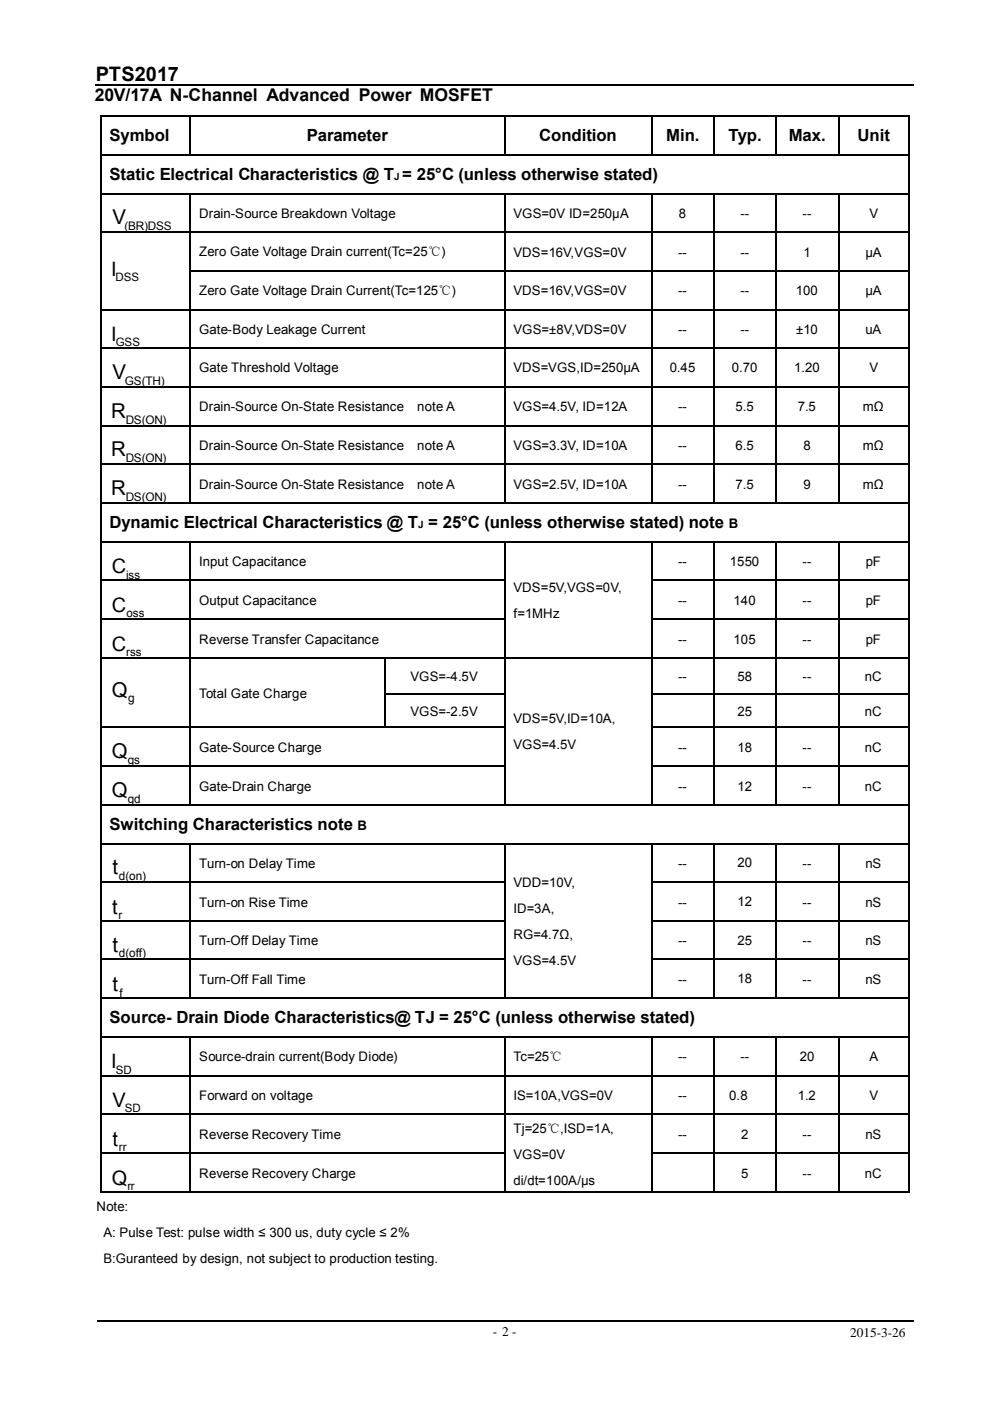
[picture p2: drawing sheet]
<svg xmlns="http://www.w3.org/2000/svg" width="210mm" height="297mm" viewBox="0 0 210 297" stroke-linecap="round" stroke-linejoin="round" font-family="sans-serif">
<defs><g id="words">
<g font-size="4.3">
<text x="23.9" y="47.6">V</text>
<text x="23.9" y="80.4">V</text>
<text x="23.5" y="88.6">R</text>
<text x="23.5" y="96.7">R</text>
<text x="23.5" y="105">R</text>
<text x="23.7" y="147.7">Q</text>
<text x="23.7" y="160.8">Q</text>
<text x="23.7" y="169">Q</text>
<text x="23.9" y="185.4">t</text>
<text x="23.9" y="201.8">t</text>
</g>
<g font-size="4.2">
<text x="20.3" y="17.2">PTS2017</text>
<text x="23.5" y="58.5">I</text>
<text x="23.5" y="72.4">I</text>
<text x="23.7" y="121.6">C</text>
<text x="23.7" y="129.8">C</text>
<text x="23.7" y="138">C</text>
<text x="23.8" y="193.8">t</text>
<text x="23.9" y="210.2">t</text>
<text x="23.5" y="226.5">I</text>
<text x="23.9" y="234.8">V</text>
<text x="23.9" y="243">t</text>
<text x="23.7" y="251.2">Q</text>
</g>
<text font-size="3.7" x="20.1" y="21.4">20V/17A N-Channel Advanced Power MOSFET</text>
<g font-size="3.6">
<text x="23.2" y="29.9">Symbol</text>
<text x="65" y="29.9">Parameter</text>
<text x="114.3" y="29.9">Condition</text>
<text x="141.2" y="29.9">Min.</text>
<text x="154.4" y="29.9">Typ.</text>
<text x="167.2" y="29.9">Max.</text>
<text x="181.8" y="29.9">Unit</text>
<text x="23.2" y="38.2">Static Electrical Characteristics @ T = 25°C (unless otherwise stated)</text>
<text x="23.2" y="112">Dynamic Electrical Characteristics @ T = 25°C (unless otherwise stated) note</text>
<text x="23.2" y="176">Switching Characteristics note</text>
<text x="23.2" y="217">Source- Drain Diode Characteristics@ TJ = 25°C (unless otherwise stated)</text>
</g>
<g font-size="2.8">
<text x="42.2" y="46.2">Drain-Source Breakdown Voltage</text>
<text x="108.9" y="46.2">VGS=0V ID=250μA</text>
<text x="143.9" y="46.2">8</text>
<text x="157" y="46.2">--</text>
<text x="170.2" y="46.2">--</text>
<text x="184.3" y="46.2">V</text>
<text x="42.2" y="54.3">Zero Gate Voltage Drain current(Tc=25℃)</text>
<text x="108.9" y="54.4">VDS=16V,VGS=0V</text>
<text x="143.8" y="54.4">--</text>
<text x="157" y="54.4">--</text>
<text x="170.3" y="54.4">1</text>
<text x="183.5" y="54.4">μA</text>
<text x="42.2" y="62.5">Zero Gate Voltage Drain Current(Tc=125℃)</text>
<text x="108.9" y="62.6">VDS=16V,VGS=0V</text>
<text x="143.8" y="62.6">--</text>
<text x="157" y="62.6">--</text>
<text x="168.7" y="62.6">100</text>
<text x="183.5" y="62.6">μA</text>
<text x="42.2" y="70.8">Gate-Body Leakage Current</text>
<text x="108.9" y="70.8">VGS=±8V,VDS=0V</text>
<text x="143.8" y="70.8">--</text>
<text x="157" y="70.8">--</text>
<text x="168.8" y="70.8">±10</text>
<text x="183.5" y="70.8">uA</text>
<text x="42.2" y="79">Gate Threshold Voltage</text>
<text x="108.9" y="79">VDS=VGS,ID=250μA</text>
<text x="142" y="79">0.45</text>
<text x="155.2" y="79">0.70</text>
<text x="168.4" y="79">1.20</text>
<text x="184.3" y="79">V</text>
<text x="42.2" y="87.2">Drain-Source On-State Resistance</text>
<text x="88.5" y="87.2">note A</text>
<text x="108.9" y="87.2">VGS=4.5V, ID=12A</text>
<text x="143.8" y="87.2">--</text>
<text x="156" y="87.2">5.5</text>
<text x="169.2" y="87.2">7.5</text>
<text x="183" y="87.2">mΩ</text>
<text x="42.2" y="95.4">Drain-Source On-State Resistance</text>
<text x="88.5" y="95.4">note A</text>
<text x="108.9" y="95.4">VGS=3.3V, ID=10A</text>
<text x="143.8" y="95.4">--</text>
<text x="156" y="95.4">6.5</text>
<text x="170.3" y="95.4">8</text>
<text x="183" y="95.4">mΩ</text>
<text x="42.2" y="103.6">Drain-Source On-State Resistance</text>
<text x="88.5" y="103.6">note A</text>
<text x="108.9" y="103.6">VGS=2.5V, ID=10A</text>
<text x="143.8" y="103.6">--</text>
<text x="156" y="103.6">7.5</text>
<text x="170.3" y="103.6">9</text>
<text x="183" y="103.6">mΩ</text>
<text x="154.5" y="112">B</text>
<text x="42.2" y="120">Input Capacitance</text>
<text x="108.9" y="125.4">VDS=5V,VGS=0V,</text>
<text x="143.8" y="120">--</text>
<text x="154.8" y="120">1550</text>
<text x="170.2" y="120">--</text>
<text x="183.6" y="120">pF</text>
<text x="42.2" y="128.2">Output Capacitance</text>
<text x="108.9" y="131">f=1MHz</text>
<text x="143.8" y="128.2">--</text>
<text x="155.5" y="128.2">140</text>
<text x="170.2" y="128.2">--</text>
<text x="183.6" y="128.2">pF</text>
<text x="42.2" y="136.5">Reverse Transfer Capacitance</text>
<text x="143.8" y="136.5">--</text>
<text x="155.5" y="136.5">105</text>
<text x="170.2" y="136.5">--</text>
<text x="183.6" y="136.5">pF</text>
<text x="42.2" y="147.9">Total Gate Charge</text>
<text x="87" y="144.4">VGS=-4.5V</text>
<text x="143.8" y="144.4">--</text>
<text x="156.4" y="144.4">58</text>
<text x="170.2" y="144.4">--</text>
<text x="183.4" y="144.4">nC</text>
<text x="87" y="151.8">VGS=-2.5V</text>
<text x="108.9" y="153.4">VDS=5V,ID=10A,</text>
<text x="156.4" y="151.8">25</text>
<text x="183.4" y="151.8">nC</text>
<text x="42.2" y="159.4">Gate-Source Charge</text>
<text x="108.9" y="158.9">VGS=4.5V</text>
<text x="143.8" y="159.4">--</text>
<text x="156.4" y="159.4">18</text>
<text x="170.2" y="159.4">--</text>
<text x="183.4" y="159.4">nC</text>
<text x="42.2" y="167.6">Gate-Drain Charge</text>
<text x="143.8" y="167.6">--</text>
<text x="156.4" y="167.6">12</text>
<text x="170.2" y="167.6">--</text>
<text x="183.4" y="167.6">nC</text>
<text x="75.8" y="176">B</text>
<text x="42.2" y="184">Turn-on Delay Time</text>
<text x="143.8" y="184">--</text>
<text x="156.4" y="183.9">20</text>
<text x="170.2" y="184">--</text>
<text x="183.5" y="184">nS</text>
<text x="108.9" y="188.1">VDD=10V,</text>
<text x="42.2" y="192.2">Turn-on Rise Time</text>
<text x="108.9" y="193.6">ID=3A,</text>
<text x="143.8" y="192.2">--</text>
<text x="156.4" y="192.1">12</text>
<text x="170.2" y="192.2">--</text>
<text x="183.5" y="192.2">nS</text>
<text x="42.2" y="200.5">Turn-Off Delay Time</text>
<text x="108.9" y="199.1">RG=4.7Ω,</text>
<text x="143.8" y="200.5">--</text>
<text x="156.4" y="200.3">25</text>
<text x="170.2" y="200.5">--</text>
<text x="183.5" y="200.5">nS</text>
<text x="42.2" y="208.7">Turn-Off Fall Time</text>
<text x="108.9" y="204.6">VGS=4.5V</text>
<text x="143.8" y="208.7">--</text>
<text x="156.4" y="208.5">18</text>
<text x="170.2" y="208.7">--</text>
<text x="183.5" y="208.7">nS</text>
<text x="42.2" y="225">Source-drain current(Body Diode)</text>
<text x="108.9" y="224.9">Tc=25℃</text>
<text x="143.8" y="225">--</text>
<text x="157" y="225">--</text>
<text x="169.6" y="225">20</text>
<text x="184.3" y="225">A</text>
<text x="42.2" y="233.2">Forward on voltage</text>
<text x="108.9" y="233.2">IS=10A,VGS=0V</text>
<text x="143.8" y="233.2">--</text>
<text x="154.6" y="233.2">0.8</text>
<text x="169.2" y="233.2">1.2</text>
<text x="184.3" y="233.2">V</text>
<text x="42.2" y="241.4">Reverse Recovery Time</text>
<text x="108.9" y="240.2">Tj=25℃,ISD=1A,</text>
<text x="108.9" y="245.8">VGS=0V</text>
<text x="143.8" y="241.4">--</text>
<text x="157.1" y="241.4">2</text>
<text x="170.2" y="241.4">--</text>
<text x="183.5" y="241.4">nS</text>
<text x="42.2" y="249.7">Reverse Recovery Charge</text>
<text x="108.9" y="251.3">di/dt=100A/μs</text>
<text x="157.1" y="249.7">5</text>
<text x="170.2" y="249.7">--</text>
<text x="183.4" y="249.7">nC</text>
<text x="20.5" y="256.7">Note:</text>
<text x="21.9" y="262.2">A: Pulse Test: pulse width ≤ 300 us, duty cycle ≤ 2%</text>
<text x="21.9" y="267.7">B:Guranteed by design, not subject to production testing.</text>
<text x="104.5" y="283.3">- 2 -</text>
<text x="180.2" y="283.4">2015-3-26</text>
</g>
<g font-size="2.5">
<text x="26.4" y="48.7">(BR)DSS</text>
<text x="26.5" y="81.6">GS(TH)</text>
<text x="26.7" y="89.8">DS(ON)</text>
<text x="26.7" y="97.9">DS(ON)</text>
<text x="26.7" y="106.1">DS(ON)</text>
<text x="27.2" y="148.9">g</text>
<text x="27.1" y="161.9">gs</text>
<text x="27.1" y="170.2">gd</text>
<text x="25.2" y="186.6">d(on)</text>
<text x="25.2" y="203">d(off)</text>
</g>
<g font-size="2.4">
<text x="24.5" y="59.6">DSS</text>
<text x="24.6" y="73.5">GSS</text>
<text x="26.8" y="122.7">iss</text>
<text x="26.8" y="130.9">oss</text>
<text x="26.8" y="139.1">rss</text>
<text x="25.1" y="194.9">r</text>
<text x="25.3" y="211.3">f</text>
<text x="24.6" y="227.6">SD</text>
<text x="26.5" y="235.9">SD</text>
<text x="25.2" y="244.1">rr</text>
<text x="27" y="252.3">rr</text>
</g>
<g font-size="2.1">
<text x="83.6" y="38.2">J</text>
<text x="88.6" y="112">J</text>
</g>
</g></defs>
<g fill="#000">
<path d="M21.2 24.4h.3v.4h-.3zM21.2 32.7h.3v.3h-.3zM40.2 24.4h.4v.4h-.4zM40.2 32.7h.4v.3h-.4zM106.8 24.4h.4v.4h-.4zM106.8 32.7h.4v.3h-.4zM138 24.4h.3v.4h-.3zM138 32.7h.3v.3h-.3zM151.2 24.4h.4v.4h-.4zM151.2 32.7h.4v.3h-.4zM164.4 24.4h.4v.4h-.4zM164.4 32.7h.4v.3h-.4z"/>
<path d="M177.6 24.4h.4v.4h-.4zM177.6 32.7h.4v.3h-.4zM192.6 24.4h.4v.4h-.4zM192.6 32.7h.4v.3h-.4zM21.2 40.9h.3v.3h-.3zM21.2 49.1h.3v.3h-.3zM21.2 57.3h.3v.3h-.3zM40.2 40.9h.4v.3h-.4zM40.2 49.1h.4v.3h-.4zM40.2 57.3h.4v.3h-.4zM106.8 40.9h.4v.3h-.4zM106.8 49.1h.4v.3h-.4z"/>
<path d="M106.8 57.3h.4v.3h-.4zM138 40.9h.3v.3h-.3zM138 49.1h.3v.3h-.3zM138 57.3h.3v.3h-.3zM151.2 40.9h.4v.3h-.4zM151.2 49.1h.4v.3h-.4zM151.2 57.3h.4v.3h-.4zM164.4 40.9h.4v.3h-.4zM164.4 49.1h.4v.3h-.4zM164.4 57.3h.4v.3h-.4zM177.6 40.9h.4v.3h-.4zM177.6 49.1h.4v.3h-.4z"/>
<path d="M177.6 57.3h.4v.3h-.4zM192.6 40.9h.4v.3h-.4zM192.6 49.1h.4v.3h-.4zM192.6 57.3h.4v.3h-.4zM21.2 65.5h.3v.3h-.3zM21.2 73.6h.3v.4h-.3zM40.2 65.5h.4v.3h-.4zM40.2 73.6h.4v.4h-.4zM106.8 65.5h.4v.3h-.4zM106.8 73.6h.4v.4h-.4zM138 65.5h.3v.3h-.3zM138 73.6h.3v.4h-.3z"/>
<path d="M151.2 65.5h.4v.3h-.4zM151.2 73.6h.4v.4h-.4zM164.4 65.5h.4v.3h-.4zM164.4 73.6h.4v.4h-.4zM177.6 65.5h.4v.3h-.4zM177.6 73.6h.4v.4h-.4zM192.6 65.5h.4v.3h-.4zM192.6 73.6h.4v.4h-.4zM21.2 81.8h.3v.4h-.3zM21.2 90.1h.3v.3h-.3zM21.2 98.3h.3v.3h-.3zM40.2 81.8h.4v.4h-.4z"/>
<path d="M40.2 90.1h.4v.3h-.4zM40.2 98.3h.4v.3h-.4zM106.8 81.8h.4v.4h-.4zM106.8 90.1h.4v.3h-.4zM106.8 98.3h.4v.3h-.4zM138 81.8h.3v.4h-.3zM138 90.1h.3v.3h-.3zM138 98.3h.3v.3h-.3zM151.2 81.8h.4v.4h-.4zM151.2 90.1h.4v.3h-.4zM151.2 98.3h.4v.3h-.4zM164.4 81.8h.4v.4h-.4z"/>
<path d="M164.4 90.1h.4v.3h-.4zM164.4 98.3h.4v.3h-.4zM177.6 81.8h.4v.4h-.4zM177.6 90.1h.4v.3h-.4zM177.6 98.3h.4v.3h-.4zM192.6 81.8h.4v.4h-.4zM192.6 90.1h.4v.3h-.4zM192.6 98.3h.4v.3h-.4zM21.2 106.5h.3v.3h-.3zM21.2 114.7h.3v.3h-.3zM40.2 106.5h.4v.3h-.4zM40.2 114.7h.4v.3h-.4z"/>
<path d="M106.8 106.5h.4v.3h-.4zM106.8 114.7h.4v.3h-.4zM138 106.5h.3v.3h-.3zM138 114.7h.3v.3h-.3zM151.2 106.5h.4v.3h-.4zM151.2 114.7h.4v.3h-.4zM164.4 106.5h.4v.3h-.4zM164.4 114.7h.4v.3h-.4zM177.6 106.5h.4v.3h-.4zM177.6 114.7h.4v.3h-.4zM192.6 106.5h.4v.3h-.4zM192.6 114.7h.4v.3h-.4z"/>
<path d="M21.2 122.9h.3v.3h-.3zM21.2 131.1h.3v.4h-.3zM21.2 139.2h.3v.4h-.3zM40.2 122.9h.4v.3h-.4zM40.2 131.1h.4v.4h-.4zM40.2 139.2h.4v.4h-.4zM81.4 139.2h.4v.4h-.4zM106.8 122.9h.4v.3h-.4zM106.8 131.1h.4v.4h-.4zM106.8 139.2h.4v.4h-.4zM138 122.9h.3v.3h-.3zM138 131.1h.3v.4h-.3z"/>
<path d="M138 139.2h.3v.4h-.3zM151.2 122.9h.4v.3h-.4zM151.2 131.1h.4v.4h-.4zM151.2 139.2h.4v.4h-.4zM164.4 122.9h.4v.3h-.4zM164.4 131.1h.4v.4h-.4zM164.4 139.2h.4v.4h-.4zM177.6 122.9h.4v.3h-.4zM177.6 131.1h.4v.4h-.4zM177.6 139.2h.4v.4h-.4zM192.6 122.9h.4v.3h-.4zM192.6 131.1h.4v.4h-.4z"/>
<path d="M192.6 139.2h.4v.4h-.4zM21.2 147h.3v.4h-.3zM21.2 154.1h.3v.3h-.3zM40.2 147h.4v.4h-.4zM40.2 154.1h.4v.3h-.4zM81.4 147h.4v.4h-.4zM81.4 154.1h.4v.3h-.4zM106.8 147h.4v.4h-.4zM106.8 154.1h.4v.3h-.4zM138 147h.3v.4h-.3zM138 154.1h.3v.3h-.3zM151.2 147h.4v.4h-.4z"/>
<path d="M151.2 154.1h.4v.3h-.4zM164.4 147h.4v.4h-.4zM164.4 154.1h.4v.3h-.4zM177.6 147h.4v.4h-.4zM177.6 154.1h.4v.3h-.4zM192.6 147h.4v.4h-.4zM192.6 154.1h.4v.3h-.4zM21.2 162.3h.3v.3h-.3zM21.2 170.5h.3v.3h-.3zM21.2 178.7h.3v.3h-.3zM40.2 162.3h.4v.3h-.4zM40.2 170.5h.4v.3h-.4z"/>
<path d="M40.2 178.7h.4v.3h-.4zM106.8 162.3h.4v.3h-.4zM106.8 170.5h.4v.3h-.4zM106.8 178.7h.4v.3h-.4zM138 162.3h.3v.3h-.3zM138 170.5h.3v.3h-.3zM138 178.7h.3v.3h-.3zM151.2 162.3h.4v.3h-.4zM151.2 170.5h.4v.3h-.4zM151.2 178.7h.4v.3h-.4zM164.4 162.3h.4v.3h-.4zM164.4 170.5h.4v.3h-.4z"/>
<path d="M164.4 178.7h.4v.3h-.4zM177.6 162.3h.4v.3h-.4zM177.6 170.5h.4v.3h-.4zM177.6 178.7h.4v.3h-.4zM192.6 162.3h.4v.3h-.4zM192.6 170.5h.4v.3h-.4zM192.6 178.7h.4v.3h-.4zM21.2 186.9h.3v.4h-.3zM21.2 195.1h.3v.4h-.3zM40.2 186.9h.4v.4h-.4zM40.2 195.1h.4v.4h-.4zM106.8 186.9h.4v.4h-.4z"/>
<path d="M106.8 195.1h.4v.4h-.4zM138 186.9h.3v.4h-.3zM138 195.1h.3v.4h-.3zM151.2 186.9h.4v.4h-.4zM151.2 195.1h.4v.4h-.4zM164.4 186.9h.4v.4h-.4zM164.4 195.1h.4v.4h-.4zM177.6 186.9h.4v.4h-.4zM177.6 195.1h.4v.4h-.4zM192.6 186.9h.4v.4h-.4zM192.6 195.1h.4v.4h-.4zM21.2 203.3h.3v.3h-.3z"/>
<path d="M21.2 211.5h.3v.3h-.3zM40.2 203.3h.4v.3h-.4zM40.2 211.5h.4v.3h-.4zM106.8 203.3h.4v.3h-.4zM106.8 211.5h.4v.3h-.4zM138 203.3h.3v.3h-.3zM138 211.5h.3v.3h-.3zM151.2 203.3h.4v.3h-.4zM151.2 211.5h.4v.3h-.4zM164.4 203.3h.4v.3h-.4zM164.4 211.5h.4v.3h-.4zM177.6 203.3h.4v.3h-.4z"/>
<path d="M177.6 211.5h.4v.3h-.4zM192.6 203.3h.4v.3h-.4zM192.6 211.5h.4v.3h-.4zM21.2 219.7h.3v.3h-.3zM21.2 227.9h.3v.3h-.3zM21.2 236.1h.3v.3h-.3zM40.2 219.7h.4v.3h-.4zM40.2 227.9h.4v.3h-.4zM40.2 236.1h.4v.3h-.4zM106.8 219.7h.4v.3h-.4zM106.8 227.9h.4v.3h-.4zM106.8 236.1h.4v.3h-.4z"/>
<path d="M138 219.7h.3v.3h-.3zM138 227.9h.3v.3h-.3zM138 236.1h.3v.3h-.3zM151.2 219.7h.4v.3h-.4zM151.2 227.9h.4v.3h-.4zM151.2 236.1h.4v.3h-.4zM164.4 219.7h.4v.3h-.4zM164.4 227.9h.4v.3h-.4zM164.4 236.1h.4v.3h-.4zM177.6 219.7h.4v.3h-.4zM177.6 227.9h.4v.3h-.4zM177.6 236.1h.4v.3h-.4z"/>
<path d="M192.6 219.7h.4v.3h-.4zM192.6 227.9h.4v.3h-.4zM192.6 236.1h.4v.3h-.4zM21.2 244.3h.3v.4h-.3zM21.2 252.5h.3v.4h-.3zM40.2 244.3h.4v.4h-.4zM40.2 252.5h.4v.4h-.4zM106.8 244.3h.4v.4h-.4zM106.8 252.5h.4v.4h-.4zM138 244.3h.3v.4h-.3zM138 252.5h.3v.4h-.3zM151.2 244.3h.4v.4h-.4z"/>
<path d="M151.2 252.5h.4v.4h-.4zM164.4 244.3h.4v.4h-.4zM164.4 252.5h.4v.4h-.4zM177.6 244.3h.4v.4h-.4zM177.6 252.5h.4v.4h-.4zM192.6 244.3h.4v.4h-.4zM192.6 252.5h.4v.4h-.4z"/>
</g>
<g fill="none" stroke="#000" stroke-width=".34">
<path d="M21.3 24.8v7.9M21.3 33v7.9M21.5 24.6h18.7M21.5 32.8h18.7M40.4 24.8v7.9M40.6 24.6h66.2M40.6 32.8h66.2M107 24.8v7.9M107.2 24.6h30.8M107.2 32.8h30.8M138.2 24.8v7.9M138.3 24.6h12.9"/>
<path d="M138.3 32.8h12.9M151.4 24.8v7.9M151.6 24.6h12.8M151.6 32.8h12.8M164.6 24.8v7.9M164.8 24.6h12.8M164.8 32.8h12.8M177.8 24.8v7.9M178 24.6h14.6M178 32.8h14.6M192.8 24.8v7.9M192.8 33v7.9"/>
<path d="M21.3 41.2v7.9M21.3 49.4v7.9M21.3 57.6v7.9M21.5 41h18.7M21.5 49.2h18.7M40.4 41.2v7.9M40.4 49.4v7.9M40.4 57.6v7.9M40.6 41h66.2M40.6 49.2h66.2M40.6 57.5h66.2M107 41.2v7.9"/>
<path d="M107 49.4v7.9M107 57.6v7.9M107.2 41h30.8M107.2 49.2h30.8M107.2 57.5h30.8M138.2 41.2v7.9M138.2 49.4v7.9M138.2 57.6v7.9M138.3 41h12.9M138.3 49.2h12.9M138.3 57.5h12.9M151.4 41.2v7.9"/>
<path d="M151.4 49.4v7.9M151.4 57.6v7.9M151.6 41h12.8M151.6 49.2h12.8M151.6 57.5h12.8M164.6 41.2v7.9M164.6 49.4v7.9M164.6 57.6v7.9M164.8 41h12.8M164.8 49.2h12.8M164.8 57.5h12.8M177.8 41.2v7.9"/>
<path d="M177.8 49.4v7.9M177.8 57.6v7.9M178 41h14.6M178 49.2h14.6M178 57.5h14.6M192.8 41.2v7.9M192.8 49.4v7.9M192.8 57.6v7.9M21.3 65.8v7.8M21.3 74v7.8M21.5 65.7h18.7M21.5 73.8h18.7"/>
<path d="M40.4 65.8v7.8M40.4 74v7.8M40.6 65.7h66.2M40.6 73.8h66.2M107 65.8v7.8M107 74v7.8M107.2 65.7h30.8M107.2 73.8h30.8M138.2 65.8v7.8M138.2 74v7.8M138.3 65.7h12.9M138.3 73.8h12.9"/>
<path d="M151.4 65.8v7.8M151.4 74v7.8M151.6 65.7h12.8M151.6 73.8h12.8M164.6 65.8v7.8M164.6 74v7.8M164.8 65.7h12.8M164.8 73.8h12.8M177.8 65.8v7.8M177.8 74v7.8M178 65.7h14.6M178 73.8h14.6"/>
<path d="M192.8 65.8v7.8M192.8 74v7.8M21.3 82.2v7.9M21.3 90.4v7.9M21.3 98.6v7.9M21.5 82h18.7M21.5 90.2h18.7M21.5 98.4h18.7M40.4 82.2v7.9M40.4 90.4v7.9M40.4 98.6v7.9M40.6 82h66.2"/>
<path d="M40.6 90.2h66.2M40.6 98.4h66.2M107 82.2v7.9M107 90.4v7.9M107 98.6v7.9M107.2 82h30.8M107.2 90.2h30.8M107.2 98.4h30.8M138.2 82.2v7.9M138.2 90.4v7.9M138.2 98.6v7.9M138.3 82h12.9"/>
<path d="M138.3 90.2h12.9M138.3 98.4h12.9M151.4 82.2v7.9M151.4 90.4v7.9M151.4 98.6v7.9M151.6 82h12.8M151.6 90.2h12.8M151.6 98.4h12.8M164.6 82.2v7.9M164.6 90.4v7.9M164.6 98.6v7.9M164.8 82h12.8"/>
<path d="M164.8 90.2h12.8M164.8 98.4h12.8M177.8 82.2v7.9M177.8 90.4v7.9M177.8 98.6v7.9M178 82h14.6M178 90.2h14.6M178 98.4h14.6M192.8 82.2v7.9M192.8 90.4v7.9M192.8 98.6v7.9M21.3 106.8v7.9"/>
<path d="M21.3 115v7.9M21.5 106.7h18.7M21.5 114.9h18.7M40.4 115v7.9M40.6 106.7h66.2M40.6 114.9h66.2M107 115v7.9M107.2 106.7h30.8M107.2 114.9h30.8M138.2 115v7.9M138.3 106.7h12.9M138.3 114.9h12.9"/>
<path d="M151.4 115v7.9M151.6 106.7h12.8M151.6 114.9h12.8M164.6 115v7.9M164.8 106.7h12.8M164.8 114.9h12.8M177.8 115v7.9M178 106.7h14.6M178 114.9h14.6M192.8 106.8v7.9M192.8 115v7.9M21.3 123.2v7.9"/>
<path d="M21.3 131.5v7.7M21.3 139.6v7.4M21.5 123.1h18.7M21.5 131.3h18.7M21.5 139.4h18.7M40.4 123.2v7.9M40.4 131.5v7.7M40.4 139.6v7.4M40.6 123.1h66.2M40.6 131.3h66.2M40.6 139.4h40.8M81.6 139.6v7.4"/>
<path d="M81.8 139.4h25M107 123.2v7.9M107 131.5v7.7M107 139.6v7.4M107.2 139.4h30.8M138.2 123.2v7.9M138.2 131.5v7.7M138.2 139.6v7.4M138.3 123.1h12.9M138.3 131.3h12.9M138.3 139.4h12.9M151.4 123.2v7.9"/>
<path d="M151.4 131.5v7.7M151.4 139.6v7.4M151.6 123.1h12.8M151.6 131.3h12.8M151.6 139.4h12.8M164.6 123.2v7.9M164.6 131.5v7.7M164.6 139.6v7.4M164.8 123.1h12.8M164.8 131.3h12.8M164.8 139.4h12.8M177.8 123.2v7.9"/>
<path d="M177.8 131.5v7.7M177.8 139.6v7.4M178 123.1h14.6M178 131.3h14.6M178 139.4h14.6M192.8 123.2v7.9M192.8 131.5v7.7M192.8 139.6v7.4M21.3 147.4v6.7M21.3 154.4v7.9M21.5 154.2h18.7M40.4 147.4v6.7"/>
<path d="M40.4 154.4v7.9M40.6 154.2h40.8M81.6 147.4v6.7M81.8 147.2h25M81.8 154.2h25M107 147.4v6.7M107 154.4v7.9M138.2 147.4v6.7M138.2 154.4v7.9M138.3 147.2h12.9M138.3 154.2h12.9M151.4 147.4v6.7"/>
<path d="M151.4 154.4v7.9M151.6 147.2h12.8M151.6 154.2h12.8M164.6 147.4v6.7M164.6 154.4v7.9M164.8 147.2h12.8M164.8 154.2h12.8M177.8 147.4v6.7M177.8 154.4v7.9M178 147.2h14.6M178 154.2h14.6M192.8 147.4v6.7"/>
<path d="M192.8 154.4v7.9M21.3 162.6v7.9M21.3 170.8v7.9M21.3 179v7.9M21.5 162.4h18.7M21.5 170.7h18.7M21.5 178.9h18.7M40.4 162.6v7.9M40.4 179v7.9M40.6 162.4h66.2M40.6 170.7h66.2M40.6 178.9h66.2"/>
<path d="M107 162.6v7.9M107 179v7.9M107.2 170.7h30.8M107.2 178.9h30.8M138.2 162.6v7.9M138.2 179v7.9M138.3 162.4h12.9M138.3 170.7h12.9M138.3 178.9h12.9M151.4 162.6v7.9M151.4 179v7.9M151.6 162.4h12.8"/>
<path d="M151.6 170.7h12.8M151.6 178.9h12.8M164.6 162.6v7.9M164.6 179v7.9M164.8 162.4h12.8M164.8 170.7h12.8M164.8 178.9h12.8M177.8 162.6v7.9M177.8 179v7.9M178 162.4h14.6M178 170.7h14.6M178 178.9h14.6"/>
<path d="M192.8 162.6v7.9M192.8 170.8v7.9M192.8 179v7.9M21.3 187.3v7.8M21.3 195.5v7.8M21.5 187.1h18.7M21.5 195.3h18.7M40.4 187.3v7.8M40.4 195.5v7.8M40.6 187.1h66.2M40.6 195.3h66.2M107 187.3v7.8"/>
<path d="M107 195.5v7.8M138.2 187.3v7.8M138.2 195.5v7.8M138.3 187.1h12.9M138.3 195.3h12.9M151.4 187.3v7.8M151.4 195.5v7.8M151.6 187.1h12.8M151.6 195.3h12.8M164.6 187.3v7.8M164.6 195.5v7.8M164.8 187.1h12.8"/>
<path d="M164.8 195.3h12.8M177.8 187.3v7.8M177.8 195.5v7.8M178 187.1h14.6M178 195.3h14.6M192.8 187.3v7.8M192.8 195.5v7.8M21.3 203.6v7.9M21.3 211.8v7.9M21.5 203.4h18.7M21.5 211.6h18.7M21.5 219.9h18.7"/>
<path d="M40.4 203.6v7.9M40.6 203.4h66.2M40.6 211.6h66.2M40.6 219.9h66.2M107 203.6v7.9M107.2 211.6h30.8M107.2 219.9h30.8M138.2 203.6v7.9M138.3 203.4h12.9M138.3 211.6h12.9M138.3 219.9h12.9M151.4 203.6v7.9"/>
<path d="M151.6 203.4h12.8M151.6 211.6h12.8M151.6 219.9h12.8M164.6 203.6v7.9M164.8 203.4h12.8M164.8 211.6h12.8M164.8 219.9h12.8M177.8 203.6v7.9M178 203.4h14.6M178 211.6h14.6M178 219.9h14.6M192.8 203.6v7.9"/>
<path d="M192.8 211.8v7.9M21.3 220v7.9M21.3 228.2v7.9M21.3 236.4v7.9M21.5 228.1h18.7M21.5 236.3h18.7M40.4 220v7.9M40.4 228.2v7.9M40.4 236.4v7.9M40.6 228.1h66.2M40.6 236.3h66.2M107 220v7.9"/>
<path d="M107 228.2v7.9M107 236.4v7.9M107.2 228.1h30.8M107.2 236.3h30.8M138.2 220v7.9M138.2 228.2v7.9M138.2 236.4v7.9M138.3 228.1h12.9M138.3 236.3h12.9M151.4 220v7.9M151.4 228.2v7.9M151.4 236.4v7.9"/>
<path d="M151.6 228.1h12.8M151.6 236.3h12.8M164.6 220v7.9M164.6 228.2v7.9M164.6 236.4v7.9M164.8 228.1h12.8M164.8 236.3h12.8M177.8 220v7.9M177.8 228.2v7.9M177.8 236.4v7.9M178 228.1h14.6M178 236.3h14.6"/>
<path d="M192.8 220v7.9M192.8 228.2v7.9M192.8 236.4v7.9M21.3 244.7v7.8M21.5 244.5h18.7M21.5 252.7h18.7M40.4 244.7v7.8M40.6 244.5h66.2M40.6 252.7h66.2M107 244.7v7.8M107.2 252.7h30.8M138.2 244.7v7.8"/>
<path d="M138.3 244.5h12.9M138.3 252.7h12.9M151.4 244.7v7.8M151.6 244.5h12.8M151.6 252.7h12.8M164.6 244.7v7.8M164.8 244.5h12.8M164.8 252.7h12.8M177.8 244.7v7.8M178 244.5h14.6M178 252.7h14.6M192.8 244.7v7.8"/>
</g>
<path d="M20.2 17.9h173.4M20.6 280h173" fill="none" stroke="#000" stroke-width=".25"/>
<use href="#words"/>
</svg>
